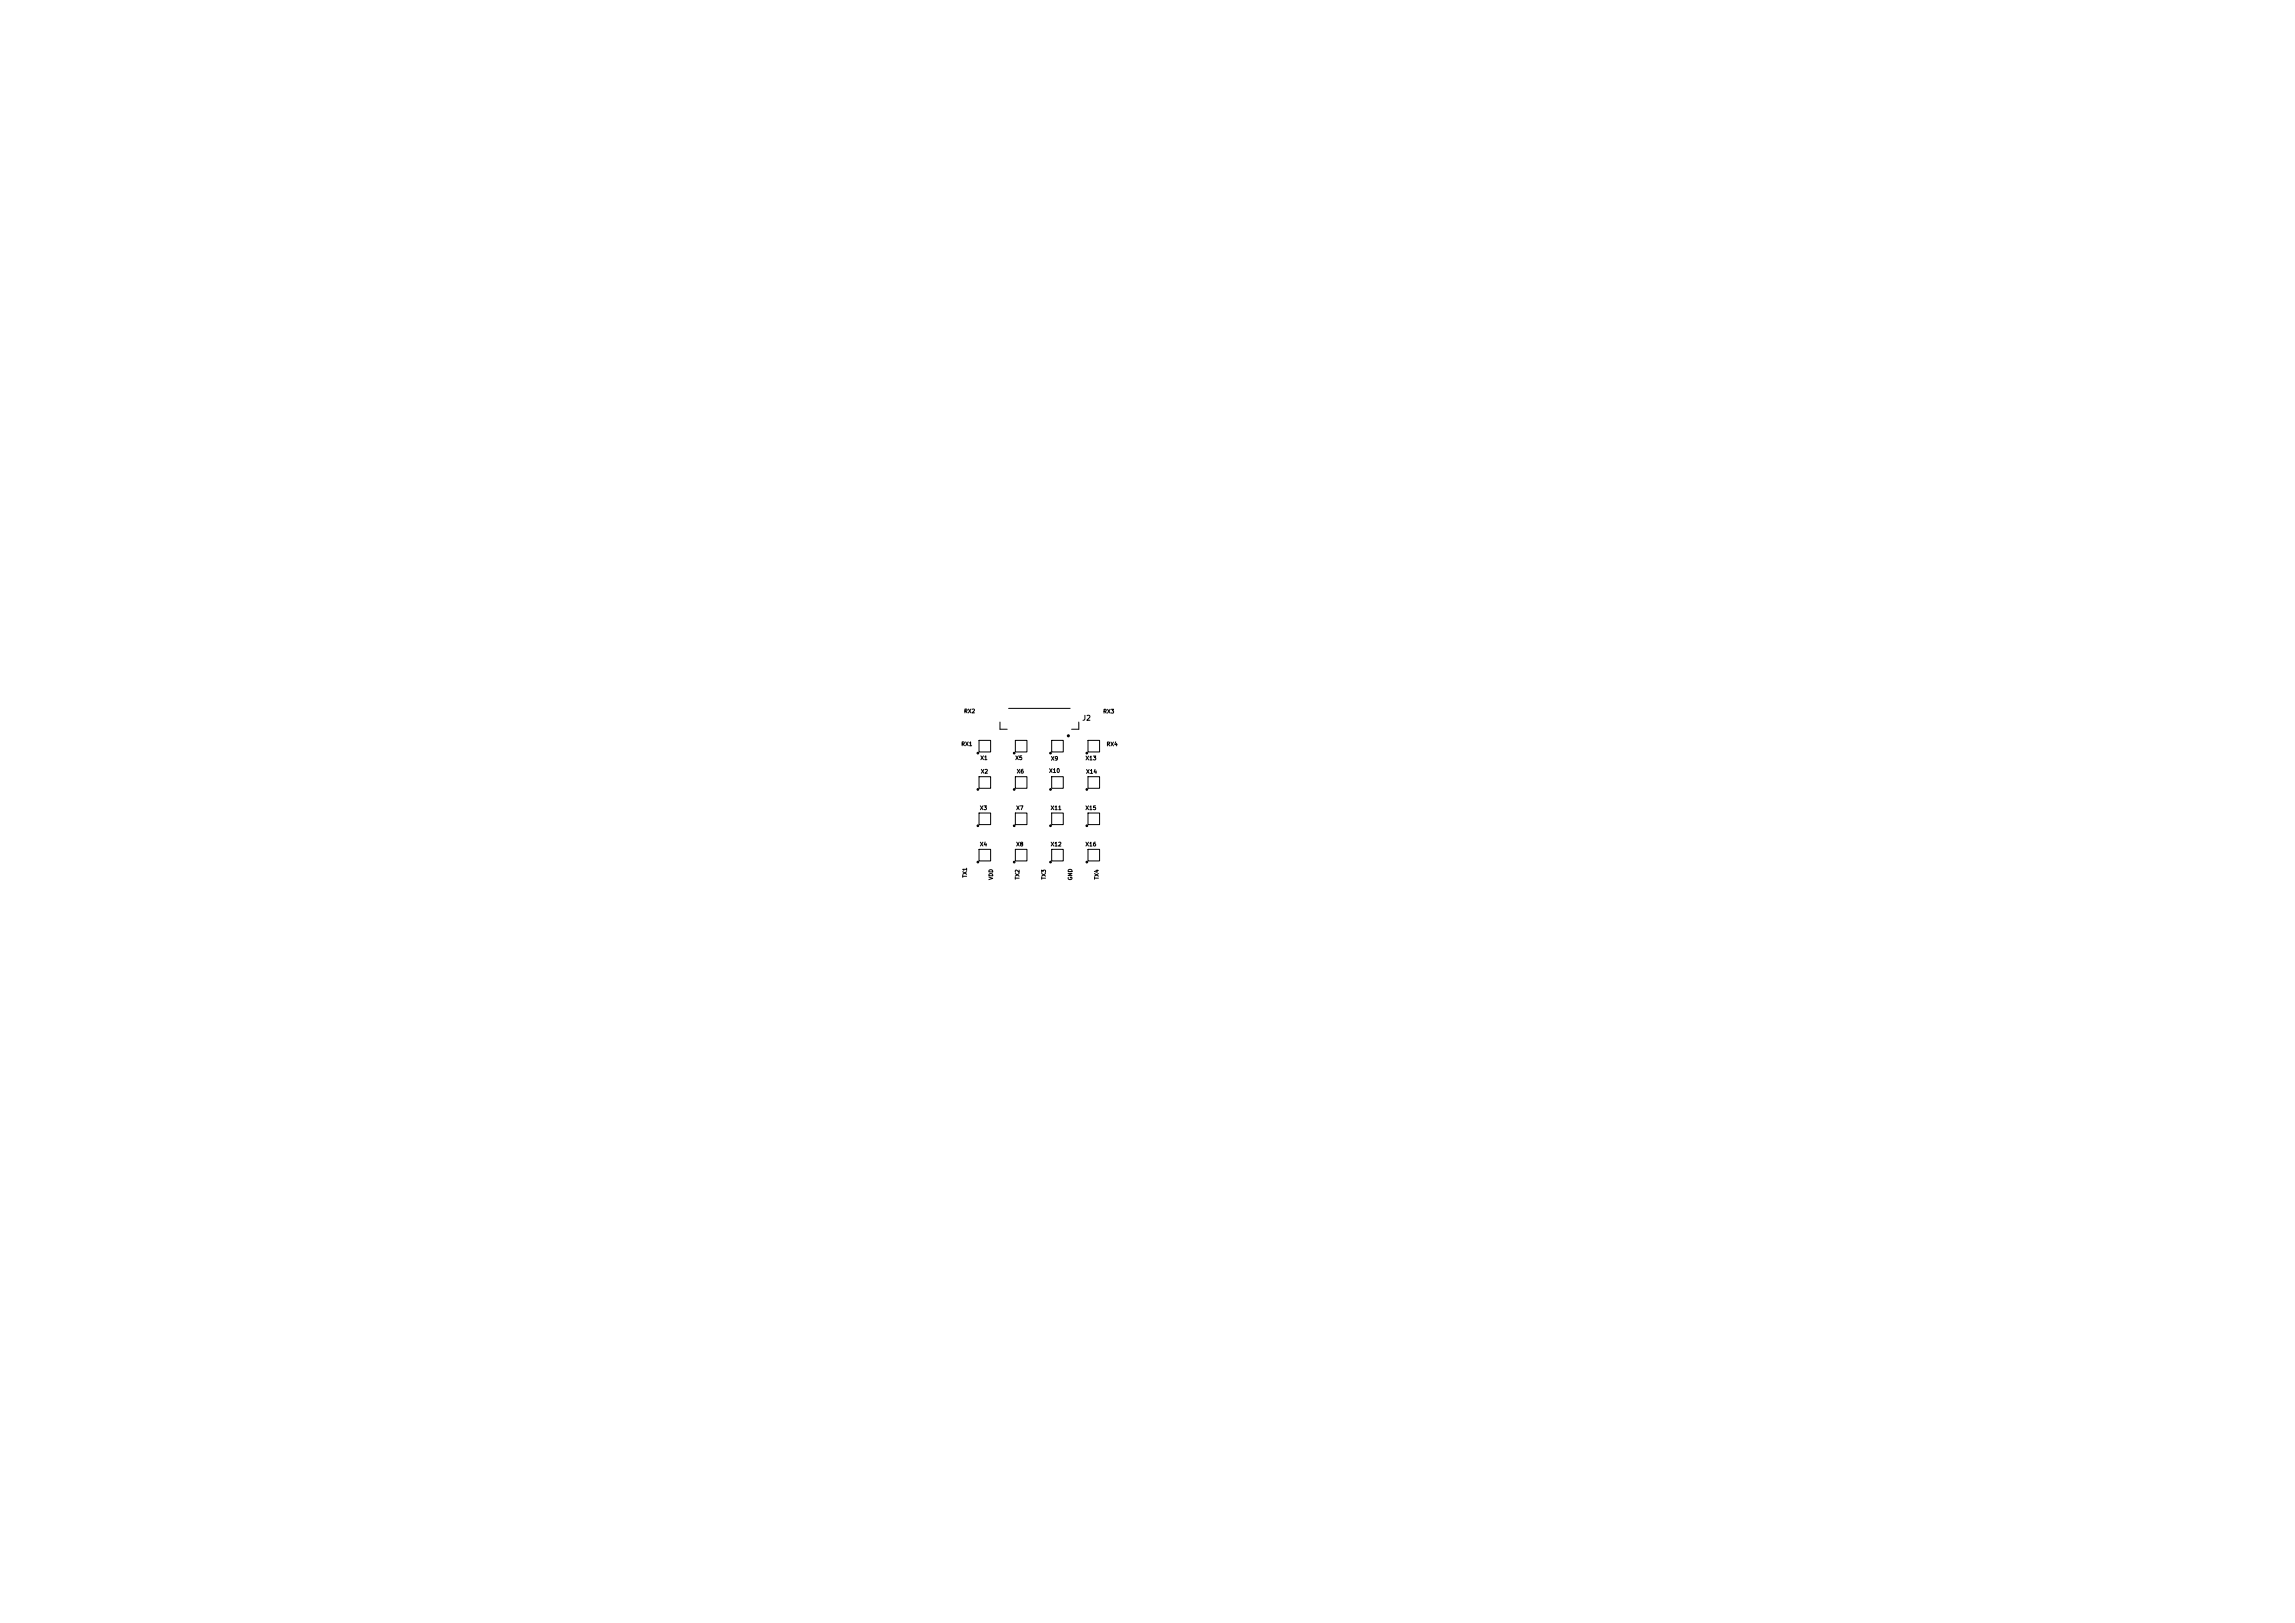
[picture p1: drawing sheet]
<svg xmlns="http://www.w3.org/2000/svg" width="297mm" height="210mm" viewBox="0 0 297 210" stroke-linecap="round" stroke-linejoin="round" font-family="sans-serif">
<defs><g id="words">
<text font-size=".7" x="140" y="93.4">J2</text>
<g font-size=".5">
<text x="124.7" y="92.4">RX2</text>
<text x="142.7" y="92.4">RX3</text>
<text x="124.3" y="96.6">RX1</text>
<text x="126.8" y="98.5">X1</text>
<text x="126.9" y="100.2">X2</text>
<text x="131.3" y="98.5">X5</text>
<text x="131.5" y="100.2">X6</text>
<text x="135.7" y="100.1">X10</text>
<text x="135.9" y="98.5">X9</text>
<text x="140.4" y="98.5">X13</text>
<text x="140.5" y="100.2">X14</text>
<text x="143.1" y="96.7">RX4</text>
<text x="126.7" y="104.9">X3</text>
<text x="131.4" y="104.9">X7</text>
<text x="135.9" y="104.9">X11</text>
<text x="140.4" y="104.9">X15</text>
<text x="125.2" y="113.6" transform="rotate(-90 125.2 113.6)">TX1</text>
<text x="126.7" y="109.6">X4</text>
<text x="128.6" y="113.9" transform="rotate(-90 128.6 113.9)">VDD</text>
<text x="131.4" y="109.6">X8</text>
<text x="132" y="113.9" transform="rotate(-90 132 113.9)">TX2</text>
<text x="135.5" y="113.9" transform="rotate(-90 135.5 113.9)">TX3</text>
<text x="135.9" y="109.6">X12</text>
<text x="138.9" y="114" transform="rotate(-90 138.9 114)">GND</text>
<text x="140.4" y="109.6">X16</text>
<text x="142.3" y="113.9" transform="rotate(-90 142.3 113.9)">TX4</text>
</g>
</g></defs>
<g fill="none" stroke="#000" stroke-width=".13">
<path d="M126.7 95.8h1.5v1.5h-1.5zM129.4 93.4v1h.9M130.5 91.7h8M131.4 95.8h1.5v1.5h-1.5zM136.1 95.8h1.5v1.5h-1.5zM139.6 93.4v1h-.9M140.8 95.8h1.5v1.5h-1.5zM126.7 100.5h1.5v1.5h-1.5zM126.7 105.2h1.5v1.5h-1.5zM126.7 109.9h1.5v1.5h-1.5zM131.4 100.5h1.5v1.5h-1.5zM131.4 109.9h1.5v1.5h-1.5z"/>
<path d="M131.4 105.2h1.5v1.5h-1.5zM136.1 105.2h1.5v1.5h-1.5zM136.1 100.5h1.5v1.5h-1.5zM136.1 109.9h1.5v1.5h-1.5zM140.8 100.5h1.5v1.5h-1.5zM140.8 105.2h1.5v1.5h-1.5zM140.8 109.9h1.5v1.5h-1.5z"/>
</g>
<g fill="#000" stroke="#000" stroke-width=".13">
<circle cx="126.5" cy="97.4" r=".11"/>
<circle cx="131.2" cy="97.4" r=".11"/>
<circle cx="135.9" cy="97.4" r=".11"/>
<circle cx="140.6" cy="97.4" r=".11"/>
<circle cx="126.5" cy="106.8" r=".11"/>
<circle cx="126.5" cy="102.1" r=".11"/>
<circle cx="126.5" cy="111.5" r=".11"/>
<circle cx="131.2" cy="106.8" r=".11"/>
<circle cx="131.2" cy="111.5" r=".11"/>
<circle cx="131.2" cy="102.1" r=".11"/>
<circle cx="135.9" cy="106.8" r=".11"/>
<circle cx="135.9" cy="102.1" r=".11"/>
<circle cx="135.9" cy="111.5" r=".11"/>
<circle cx="140.6" cy="106.8" r=".11"/>
<circle cx="140.6" cy="102.1" r=".11"/>
<circle cx="140.6" cy="111.5" r=".11"/>
</g>
<circle cx="138.3" cy="95.2" r=".1" fill="none" stroke="#000" stroke-width=".2"/>
<use href="#words"/>
</svg>
